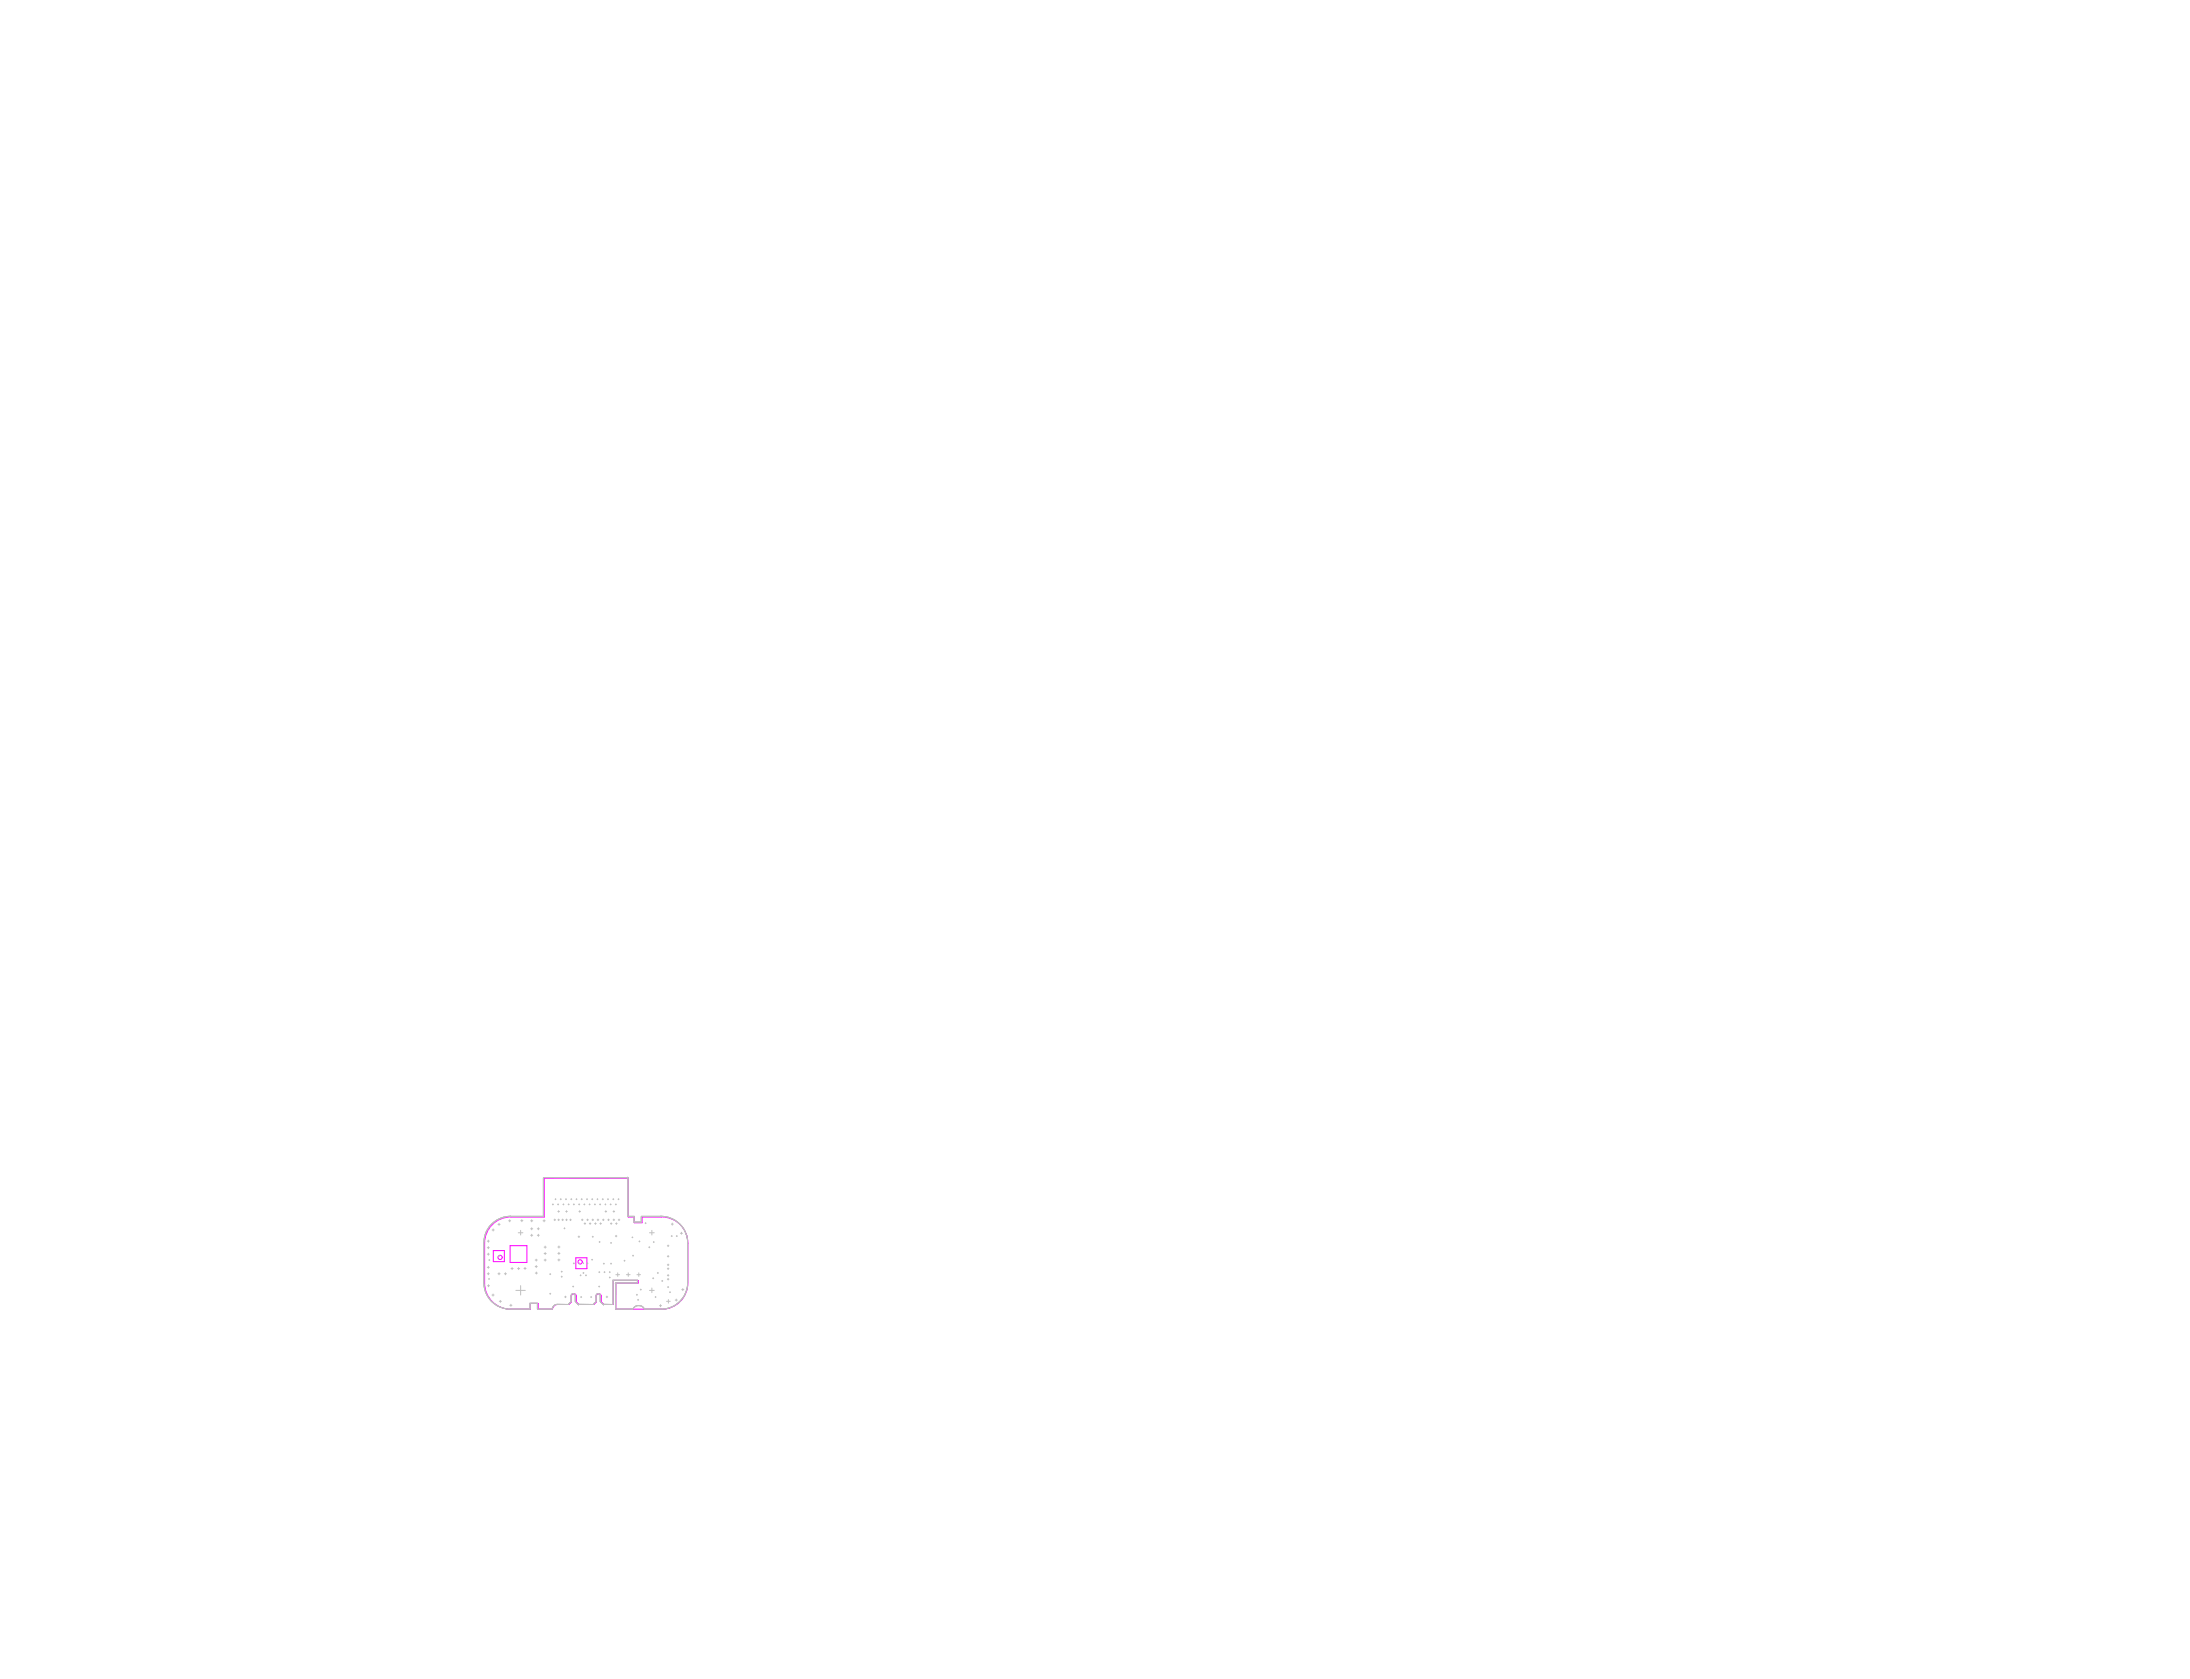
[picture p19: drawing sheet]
<svg xmlns="http://www.w3.org/2000/svg" width="269mm" height="206mm" viewBox="0 0 269 206" stroke-linecap="round" stroke-linejoin="round" font-family="sans-serif">
<g fill="none" stroke="#c0c0c0" stroke-width=".12">
<path d="M59.8 156.3h.3M59.8 152.3h.3M59.8 153.9h.3M59.8 153.1h.3M59.8 155.5h.3M59.8 157.8h.3M59.9 152.2v.2M59.9 153v.2M59.9 153.8v.2M59.9 155.4v.2M59.9 156.2v.2M60 157.6v.3"/>
<path d="M60 156.9h.1M60 154.6h.1M60 156.9v.1M60.1 154.5v.2M60.3 150.2a3.4 3.4 0 0 1 2.3-1l4.1 .1v-4.8h10.4v4.8h.7v.7h.9v-.7l2.4-.1a3.3 3.3 0 0 1 3.3 3.3v4.9a3.2 3.2 0 0 1-3.3 3.2h-2a.82 .82 0 0 0-1.4 0h-2.1v-3.1l2.6-.1v-.3h-2.9l-.1 3h-1.2l-.3-.4v-.7a.26 .26 0 0 0-.3-.3 .26 .26 0 0 0-.2 .3v.7l-.4 .4h-1.8l-.4-.4v-.7a.26 .26 0 0 0-.2-.3 .26 .26 0 0 0-.3 .3v.7l-.3 .4h-1.4a.72 .72 0 0 0-.6 .5h-1.8v-.7h-.9l-.1 .7h-2.4a3.2 3.2 0 0 1-3.2-3.2v-4.9a3.2 3.2 0 0 1 .9-2.3zM60.4 158.9h.2M60.4 150.9h.3M60.5 158.8v.2M60.5 150.8v.3M61.1 156.3h.3M61.1 150.2h.3M61.2 154.1h.1"/>
<path d="M61.2 154.1v.1M61.3 150.1v.3M61.3 156.2v.2M61.3 159.7h.2M61.4 159.6v.2M61.9 156.3h.3M62 156.2v.2M62.4 149.8h.3M62.6 149.7v.2M62.7 155.7h.3M62.9 155.5v.3M63.3 158.3h1.2"/>
<path d="M63.5 155.7h.3M63.6 151.3h.6M63.7 155.5v.3M63.9 151v.5M63.9 157.8v1.1M63.9 149.8h.3M64.1 149.7v.2M64.3 155.6h.3M64.4 155.5v.3M65.1 149.8h.3M65.1 150.8h.3M65.1 151.6h.3"/>
<path d="M65.3 149.7v.2M65.3 150.6v.3M65.3 151.4v.3M65.7 154.6h.3M65.7 155.4h.3M65.7 156.2h.3M65.8 154.5v.2M65.8 155.3v.2M65.8 156.1v.2M66 150.8h.2M66 151.6h.2M66.1 150.6v.3"/>
<path d="M66.1 151.4v.3M66.7 149.8h.2M66.8 149.7v.2M66.8 153h.2M66.8 154.6h.2M66.8 153.8h.2M66.9 152.9v.3M66.9 153.7v.2M66.9 154.5v.2M67.5 156.3h.1M67.5 158.7h.1M67.5 156.3v.1"/>
<path d="M67.5 158.7v.1M67.8 147.8h.1M67.9 147.7v.2M68 149.7h.2M68.1 149.6v.2M68.1 147.2h.1M68.2 147.1v.1M68.4 147.8h.2M68.5 154.6h.2M68.5 149.7h.2M68.5 153.8h.2M68.5 148.7h.2"/>
<path d="M68.5 153h.2M68.5 147.7v.2M68.6 148.6v.2M68.6 149.6v.2M68.6 152.9v.2M68.6 153.7v.2M68.6 154.5v.2M68.8 147.2h.1M68.8 147.1v.1M68.9 156h.1M68.9 156.7h.1M68.9 156v.1"/>
<path d="M68.9 156.6v.1M69 149.7h.2M69.1 149.6v.2M69.1 147.8h.1M69.2 147.7v.2M69.2 150.7h.2M69.3 150.7v.1M69.3 159.1h.2M69.4 147.2h.1M69.4 159v.2M69.4 149.7h.2M69.4 148.7h.2"/>
<path d="M69.5 147.1v.1M69.5 148.6v.2M69.5 149.6v.2M69.7 147.8h.2M69.8 147.7v.2M69.9 149.7h.2M70 149.6v.2M70.1 147.2h.1M70.1 147.1v.1M70.3 157.9h.1M70.4 157.8v.1M70.4 147.8h.1"/>
<path d="M70.4 155h.1M70.4 147.7v.2M70.4 155v.1M70.7 147.2h.1M70.8 147.1v.1M71 151.8h.2M71 147.8h.2M71.1 148.7h.2M71.1 151.7v.2M71.1 155h.1M71.1 147.7v.2M71.2 148.6v.2"/>
<path d="M71.2 156.5h.1M71.3 156.4v.2M71.3 159.2h.1M71.3 147.2h.2M71.3 159.1v.1M71.4 149.7h.2M71.4 147.1v.1M71.5 149.6v.2M71.6 156.2h.1M71.6 155h.1M71.6 156.1v.2M71.7 147.8h.1"/>
<path d="M71.7 150.1h.2M71.7 147.7v.2M71.8 150v.2M71.9 156.5h.1M71.9 156.4v.2M72 147.2h.1M72 149.7h.2M72 155h.2M72.1 147.1v.1M72.1 155v.1M72.1 149.6v.2M72.3 147.8h.1"/>
<path d="M72.3 150.1h.2M72.4 147.7v.2M72.4 150v.2M72.5 159.2h.1M72.6 159.1v.1M72.6 154.6h.1M72.6 147.2h.2M72.7 149.7h.2M72.7 154.5v.1M72.7 147.1v.1M72.7 151.8h.1M72.8 149.6v.2"/>
<path d="M72.8 151.7v.1M73 147.8h.1M73 150.1h.2M73 147.7v.2M73.1 150v.2M73.3 147.2h.1M73.3 149.7h.2M73.3 147.1v.1M73.4 149.6v.2M73.5 157.9h.1M73.5 156.1h.1M73.5 152.4h.2"/>
<path d="M73.5 157.8v.1M73.6 156v.2M73.6 147.8h.1M73.6 152.3v.2M73.6 150.1h.2M73.7 147.7v.2M73.7 150v.2M73.9 147.2h.2M74 149.7h.2M74 147.1v.1M74.1 155.1h.1M74.1 149.6v.2"/>
<path d="M74.1 155v.1M74.1 156.1h.2M74.2 156v.2M74.3 147.8h.1M74.3 148.7h.2M74.3 147.7v.2M74.4 148.6v.2M74.4 159.1h.2M74.5 159v.2M74.6 147.2h.1M74.6 149.7h.2M74.6 147.1v.1"/>
<path d="M74.7 149.6v.2M74.8 156.8h.1M74.8 156.1h.1M74.8 156v.2M74.8 156.7v.1M74.9 147.8h.1M74.9 150.1h.2M74.9 152.5h.2M74.9 155.1h.2M75 147.7v.2M75 152.5v.1M75 155v.1"/>
<path d="M75 150v.2M75.2 147.2h.1M75.3 149.7h.1M75.3 148.7h.1M75.3 147.1v.1M75.3 148.6v.2M75.3 149.6v.2M75.5 147.8h.2M75.5 151.7h.2M75.6 150.1h.2M75.6 147.7v.2M75.6 156.4h.5"/>
<path d="M75.6 151.6v.2M75.7 150v.2M75.8 156.2v.4M75.9 147.2h.1M75.9 149.7h.2M75.9 147.1v.1M76 149.6v.2M76.6 154.7h.1M76.7 154.6v.2M76.9 156.4h.4M77.1 156.2v.4M77.6 151.8h.1"/>
<path d="M77.6 151.8v.1M77.6 154.1h.2M77.7 154v.1M78.1 158.9h.1M78.2 156.4h.4M78.2 158.8v.1M78.3 159.5h.1M78.3 159.4v.2M78.4 156.2v.4M78.4 152.3h.2M78.5 152.3v.1M78.6 158.2h.1"/>
<path d="M78.7 158.2v.1M79.2 150.1h.1M79.2 150v.2M79.6 153h.2M79.7 153v.1M79.7 158.3h.6M79.7 151.3h.6M80 151v.5M80 158v.6M80.1 156.9h.1M80.2 156.8v.1M80.2 152.4h.1"/>
<path d="M80.2 152.3v.2M80.4 159.2h.1M80.5 159.1v.1M80.7 156.2h.1M80.8 156.1v.2M81.2 157.2h.2M81.3 157.1v.1M81.8 159.7h.5M81.9 156.5h.2M81.9 152.9h.2M81.9 157h.2M81.9 155.7h.2"/>
<path d="M81.9 154.2h.2M81.9 155.2h.2M81.9 157.9h.2M82 152.8v.2M82 154.1v.2M82 155.1v.2M82 155.6v.2M82 156.4v.2M82 156.9v.2M82 157.9v.1M82 159.5v.4M82.2 158.6h.1"/>
<path d="M82.2 158.5v.1M82.4 151.7h.1M82.4 150.2h.2M82.5 151.6v.1M82.5 150.1v.2M82.9 159.5h.2M83 159.4v.2M83 151.7h.1M83.1 151.6v.1M83.5 151.3h.3M83.6 151.2v.2M83.7 158.2h.2"/>
<path d="M83.8 158.1v.3M62.6 160.2h.2M62.7 160v.3M80.9 160.2h.3M81.1 160.1v.2"/>
</g>
<g fill="none" stroke="#f0f" stroke-width=".12">
<path d="M60.6 153.5h1.3v1.3h-1.3zM62.6 152.9h2.1v2h-2.1zM62.7 149.3a3.2 3.2 0 0 0-3.2 3.2v4.9a3.2 3.2 0 0 0 3.2 3.2h2.4v-.7h1v.7h1.7a.64 .64 0 0 1 .7-.5h1.3l.3-.4M62.7 149.3h4.1v-4.7h10.3v4.7h.8v.7h.9v-.7h2.4M70.1 159v.7M70.4 158.7l-.2 .2-.1 .1M70.4 158.7l.3 .2v.1M70.4 158.7l-.2 .1-.1 .2M70.4 158.7a.28 .28 0 0 1 .3 .3M70.7 154.3h1.3v1.4h-1.3zM70.7 159v.7l.3 .4h1.9l.3-.4M73.2 159v.7"/>
<path d="M73.5 158.7l.1 .1 .2 .2M73.5 158.7l-.2 .1-.1 .2M73.5 158.7a.28 .28 0 0 1 .3 .3M81.2 149.3a3.2 3.2 0 0 1 3.2 3.2v4.9a3.2 3.2 0 0 1-3.2 3.3l-5.6-.1v-3.2h2.7v-.3h-3v3h-1.2l-.3-.4v-.7"/>
<circle cx="61.4" cy="154.3" r=".26"/>
<circle cx="71.2" cy="154.8" r=".26"/>
</g>
</svg>
